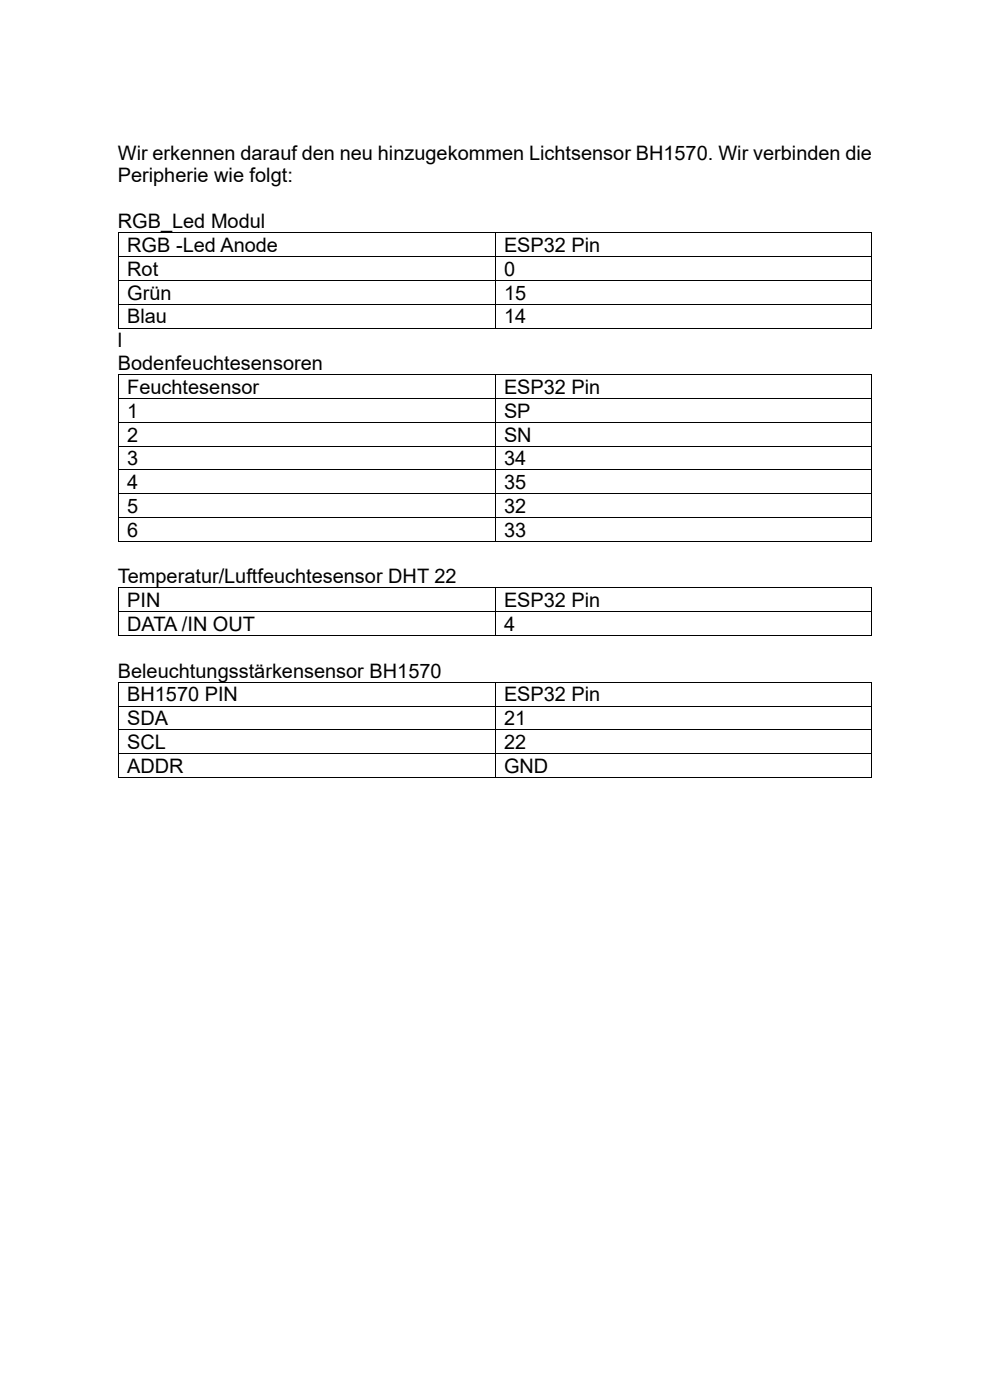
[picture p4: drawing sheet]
<svg xmlns="http://www.w3.org/2000/svg" width="210mm" height="297mm" viewBox="0 0 210 297" stroke-linecap="round" stroke-linejoin="round" font-family="sans-serif">
<defs><g id="words">
<g font-size="4.2">
<text x="25" y="33.8">Wir erkennen darauf den neu hinzugekommen Lichtsensor BH1570. Wir verbinden die</text>
<text x="25" y="38.7">Peripherie wie folgt:</text>
<text x="25" y="48.5">RGB_Led Modul</text>
<text x="27" y="53.5">RGB -Led Anode</text>
<text x="106.9" y="53.5">ESP32 Pin</text>
<text x="27" y="58.5">Rot</text>
<text x="106.9" y="58.5">0</text>
<text x="27" y="63.6">Grün</text>
<text x="106.9" y="63.6">15</text>
<text x="27" y="68.6">Blau</text>
<text x="106.9" y="68.6">14</text>
<text x="25" y="73.7">l</text>
<text x="25" y="78.5">Bodenfeuchtesensoren</text>
<text x="27" y="83.6">Feuchtesensor</text>
<text x="106.9" y="83.6">ESP32 Pin</text>
<text x="27" y="88.6">1</text>
<text x="106.9" y="88.6">SP</text>
<text x="27" y="93.7">2</text>
<text x="106.9" y="93.7">SN</text>
<text x="27" y="98.7">3</text>
<text x="106.9" y="98.7">34</text>
<text x="27" y="103.8">4</text>
<text x="106.9" y="103.8">35</text>
<text x="27" y="108.8">5</text>
<text x="27" y="113.8">6</text>
<text x="106.9" y="108.8">32</text>
<text x="106.9" y="113.8">33</text>
<text x="25" y="123.8">Temperatur/Luftfeuchtesensor DHT 22</text>
<text x="27" y="128.8">PIN</text>
<text x="106.9" y="128.8">ESP32 Pin</text>
<text x="27" y="133.8">DATA /IN OUT</text>
<text x="106.9" y="133.8">4</text>
<text x="25" y="143.8">Beleuchtungsstärkensensor BH1570</text>
<text x="27" y="148.8">BH1570 PIN</text>
<text x="106.9" y="148.8">ESP32 Pin</text>
<text x="27" y="153.8">SDA</text>
<text x="106.9" y="153.8">21</text>
<text x="27" y="158.9">SCL</text>
<text x="106.9" y="158.9">22</text>
<text x="27" y="163.9">ADDR</text>
<text x="106.9" y="163.9">GND</text>
</g>
</g></defs>
<g fill="#000">
<path d="M25 49.3h.2v.2h-.2z" fill-rule="evenodd"/>
<path d="M25 49.3h.2v.2h-.2z" fill-rule="evenodd"/>
<path d="M25 54.4h.2v.1h-.2z" fill-rule="evenodd"/>
<path d="M25 59.4h.2v.2h-.2z" fill-rule="evenodd"/>
<path d="M104.9 49.3h.2v.2h-.2z" fill-rule="evenodd"/>
<path d="M104.9 54.4h.2v.1h-.2z" fill-rule="evenodd"/>
<path d="M104.9 59.4h.2v.2h-.2z" fill-rule="evenodd"/>
<path d="M184.8 49.3h.2v.2h-.2z" fill-rule="evenodd"/>
<path d="M184.8 49.3h.2v.2h-.2z" fill-rule="evenodd"/>
<path d="M184.8 54.4h.2v.1h-.2z" fill-rule="evenodd"/>
<path d="M184.8 59.4h.2v.2h-.2z" fill-rule="evenodd"/>
<path d="M25 64.5h.2v.1h-.2z" fill-rule="evenodd"/>
<path d="M25 69.5h.2v.2h-.2z" fill-rule="evenodd"/>
<path d="M25 69.5h.2v.2h-.2z" fill-rule="evenodd"/>
<path d="M25 79.4h.2v.2h-.2z" fill-rule="evenodd"/>
<path d="M25 79.4h.2v.2h-.2z" fill-rule="evenodd"/>
<path d="M104.9 64.5h.2v.1h-.2z" fill-rule="evenodd"/>
<path d="M104.9 69.5h.2v.2h-.2z" fill-rule="evenodd"/>
<path d="M104.9 79.4h.2v.2h-.2z" fill-rule="evenodd"/>
<path d="M184.8 64.5h.2v.1h-.2z" fill-rule="evenodd"/>
<path d="M184.8 69.5h.2v.2h-.2z" fill-rule="evenodd"/>
<path d="M184.8 69.5h.2v.2h-.2z" fill-rule="evenodd"/>
<path d="M184.8 79.4h.2v.2h-.2z" fill-rule="evenodd"/>
<path d="M184.8 79.4h.2v.2h-.2z" fill-rule="evenodd"/>
<path d="M25 84.5h.2v.1h-.2z" fill-rule="evenodd"/>
<path d="M25 89.5h.2v.2h-.2z" fill-rule="evenodd"/>
<path d="M25 94.6h.2v.1h-.2z" fill-rule="evenodd"/>
<path d="M25 99.6h.2v.2h-.2z" fill-rule="evenodd"/>
<path d="M104.9 84.5h.2v.1h-.2z" fill-rule="evenodd"/>
<path d="M104.9 89.5h.2v.2h-.2z" fill-rule="evenodd"/>
<path d="M104.9 94.6h.2v.1h-.2z" fill-rule="evenodd"/>
<path d="M104.9 99.6h.2v.2h-.2z" fill-rule="evenodd"/>
<path d="M184.8 84.5h.2v.1h-.2z" fill-rule="evenodd"/>
<path d="M184.8 89.5h.2v.2h-.2z" fill-rule="evenodd"/>
<path d="M184.8 94.6h.2v.1h-.2z" fill-rule="evenodd"/>
<path d="M184.8 99.6h.2v.2h-.2z" fill-rule="evenodd"/>
<path d="M25 104.6h.2v.2h-.2z" fill-rule="evenodd"/>
<path d="M25 109.7h.2v.2h-.2z" fill-rule="evenodd"/>
<path d="M25 114.7h.2v.2h-.2z" fill-rule="evenodd"/>
<path d="M25 114.7h.2v.2h-.2z" fill-rule="evenodd"/>
<path d="M104.9 104.6h.2v.2h-.2z" fill-rule="evenodd"/>
<path d="M104.9 109.7h.2v.2h-.2z" fill-rule="evenodd"/>
<path d="M104.9 114.7h.2v.2h-.2z" fill-rule="evenodd"/>
<path d="M184.8 104.6h.2v.2h-.2z" fill-rule="evenodd"/>
<path d="M184.8 109.7h.2v.2h-.2z" fill-rule="evenodd"/>
<path d="M184.8 114.7h.2v.2h-.2z" fill-rule="evenodd"/>
<path d="M184.8 114.7h.2v.2h-.2z" fill-rule="evenodd"/>
<path d="M25 124.7h.2v.1h-.2z" fill-rule="evenodd"/>
<path d="M25 124.7h.2v.1h-.2z" fill-rule="evenodd"/>
<path d="M25 129.7h.2v.2h-.2z" fill-rule="evenodd"/>
<path d="M25 134.7h.2v.2h-.2z" fill-rule="evenodd"/>
<path d="M25 134.7h.2v.2h-.2z" fill-rule="evenodd"/>
<path d="M104.9 124.7h.2v.1h-.2z" fill-rule="evenodd"/>
<path d="M104.9 129.7h.2v.2h-.2z" fill-rule="evenodd"/>
<path d="M104.9 134.7h.2v.2h-.2z" fill-rule="evenodd"/>
<path d="M184.8 124.7h.2v.1h-.2z" fill-rule="evenodd"/>
<path d="M184.8 124.7h.2v.1h-.2z" fill-rule="evenodd"/>
<path d="M184.8 129.7h.2v.2h-.2z" fill-rule="evenodd"/>
<path d="M184.8 134.7h.2v.2h-.2z" fill-rule="evenodd"/>
<path d="M184.8 134.7h.2v.2h-.2z" fill-rule="evenodd"/>
<path d="M25 144.7h.2v.1h-.2z" fill-rule="evenodd"/>
<path d="M25 144.7h.2v.1h-.2z" fill-rule="evenodd"/>
<path d="M25 149.7h.2v.2h-.2z" fill-rule="evenodd"/>
<path d="M25 154.7h.2v.2h-.2z" fill-rule="evenodd"/>
<path d="M25 159.8h.2v.2h-.2z" fill-rule="evenodd"/>
<path d="M104.9 144.7h.2v.1h-.2z" fill-rule="evenodd"/>
<path d="M104.9 149.7h.2v.2h-.2z" fill-rule="evenodd"/>
<path d="M104.9 154.7h.2v.2h-.2z" fill-rule="evenodd"/>
<path d="M104.9 159.8h.2v.2h-.2z" fill-rule="evenodd"/>
<path d="M184.8 144.7h.2v.1h-.2z" fill-rule="evenodd"/>
<path d="M184.8 144.7h.2v.1h-.2z" fill-rule="evenodd"/>
<path d="M184.8 149.7h.2v.2h-.2z" fill-rule="evenodd"/>
<path d="M184.8 154.7h.2v.2h-.2z" fill-rule="evenodd"/>
<path d="M184.8 159.8h.2v.2h-.2z" fill-rule="evenodd"/>
<path d="M25 164.8h.2v.2h-.2z" fill-rule="evenodd"/>
<path d="M25 164.8h.2v.2h-.2z" fill-rule="evenodd"/>
<path d="M104.9 164.8h.2v.2h-.2z" fill-rule="evenodd"/>
<path d="M184.8 164.8h.2v.2h-.2z" fill-rule="evenodd"/>
<path d="M184.8 164.8h.2v.2h-.2z" fill-rule="evenodd"/>
</g>
<g fill="none" stroke="#000" stroke-width=".21">
<path d="M25.1 49.5v4.9M25.1 54.5v4.9M25.1 59.6v4.9M25.2 49.4h79.7M25.2 54.5h79.7M25.2 59.5h79.7M105 49.5v4.9M105 54.5v4.9M105 59.6v4.9M105.1 49.4h79.7M105.1 54.5h79.7M105.1 59.5h79.7"/>
<path d="M184.9 49.5v4.9M184.9 54.5v4.9M184.9 59.6v4.9M25.1 64.6v4.9M25.1 79.6v4.9M25.2 64.6h79.7M25.2 69.6h79.7M25.2 79.5h79.7M105 64.6v4.9M105 79.6v4.9M105.1 64.6h79.7M105.1 69.6h79.7"/>
<path d="M105.1 79.5h79.7M184.9 64.6v4.9M184.9 79.6v4.9M25.1 84.6v4.9M25.1 89.7v4.9M25.1 94.7v4.9M25.1 99.8v4.8M25.2 84.6h79.7M25.2 89.6h79.7M25.2 94.6h79.7M25.2 99.7h79.7M105 84.6v4.9"/>
<path d="M105 89.7v4.9M105 94.7v4.9M105 99.8v4.8M105.1 84.6h79.7M105.1 89.6h79.7M105.1 94.6h79.7M105.1 99.7h79.7M184.9 84.6v4.9M184.9 89.7v4.9M184.9 94.7v4.9M184.9 99.8v4.8M25.1 104.8v4.9"/>
<path d="M25.1 109.9v4.8M25.2 104.7h79.7M25.2 109.8h79.7M25.2 114.8h79.7M105 104.8v4.9M105 109.9v4.8M105.1 104.7h79.7M105.1 109.8h79.7M105.1 114.8h79.7M184.9 104.8v4.9M184.9 109.9v4.8M25.1 124.8v4.9"/>
<path d="M25.1 129.9v4.8M25.2 124.7h79.7M25.2 129.8h79.7M25.2 134.8h79.7M105 124.8v4.9M105 129.9v4.8M105.1 124.7h79.7M105.1 129.8h79.7M105.1 134.8h79.7M184.9 124.8v4.9M184.9 129.9v4.8M25.1 144.8v4.9"/>
<path d="M25.1 149.9v4.8M25.1 154.9v4.9M25.1 160v4.8M25.2 144.7h79.7M25.2 149.8h79.7M25.2 154.8h79.7M25.2 159.9h79.7M105 144.8v4.9M105 149.9v4.8M105 154.9v4.9M105 160v4.8M105.1 144.7h79.7"/>
<path d="M105.1 149.8h79.7M105.1 154.8h79.7M105.1 159.9h79.7M184.9 144.8v4.9M184.9 149.9v4.8M184.9 154.9v4.9M184.9 160v4.8M25.2 164.9h79.7M105.1 164.9h79.7"/>
</g>
<use href="#words"/>
</svg>
